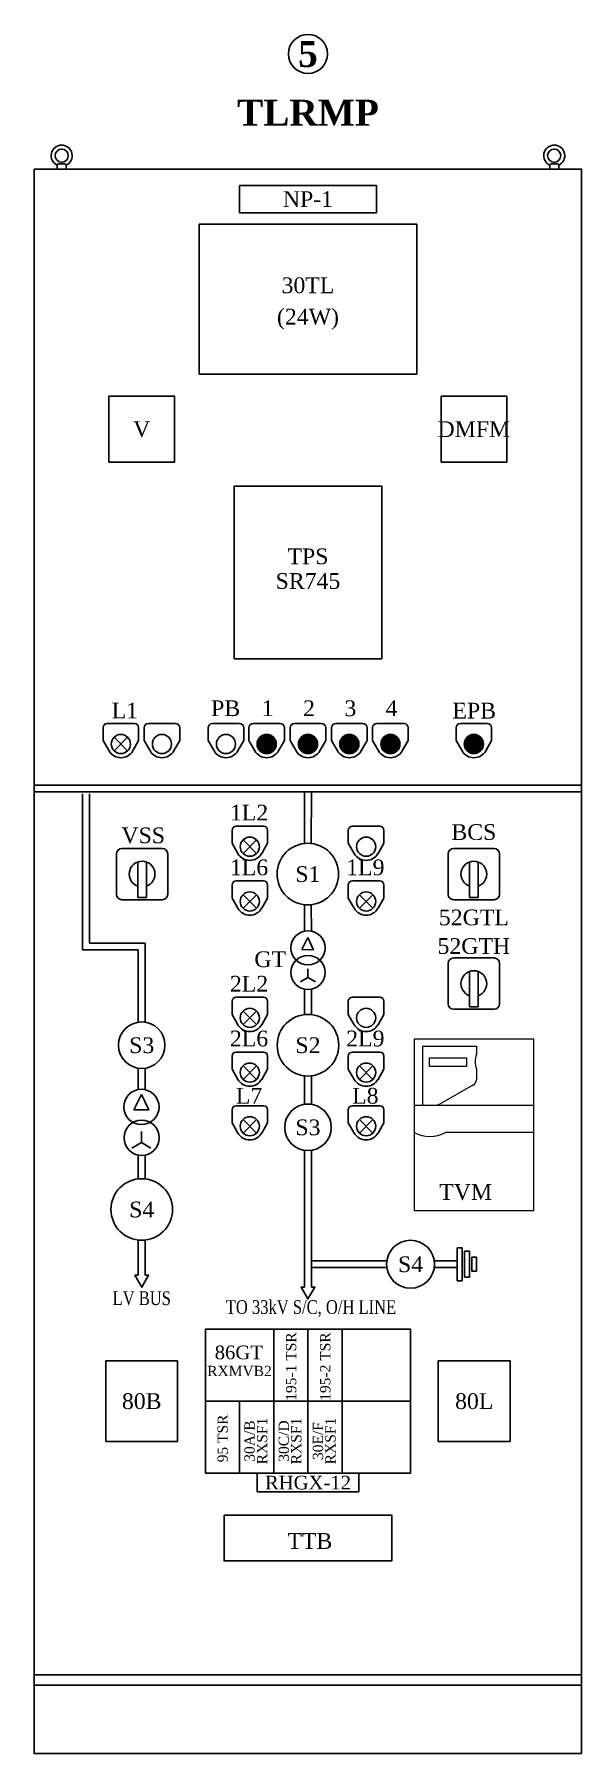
# Model space of a CAD drawing. Header units: millimetres. Extents: x -258 to 424, y -2156 to -1905.
# Drawn here: x 41.5 to 121.5, y -2155.8 to -1904.7 of the extents above; entities that cross this region are included whole.
import ezdxf
from ezdxf.enums import TextEntityAlignment as Align

# ---------------------------------------------------------------- set-up
doc = ezdxf.new("R2010")
doc.units = ezdxf.units.MM
doc.linetypes.add('ACAD_ISO02W100', pattern=[15, 12, -3])
doc.styles.add('ROMANS', font='times.ttf')
doc.styles.add('ROMANT', font='timesbd.ttf')

msp = doc.modelspace()

# ---------------------------------------------------------------- linework, layer by layer
for p, q in [((44.87, -1923.8), (44.87, -1924.25)), ((45.92, -1923.55), (45.12, -1923.55)), ((46.17, -1923.8), (46.17, -1924.25)), ((116.87, -1923.8), (116.87, -1924.25)), ((117.12, -1923.55), (117.92, -1923.55)), ((118.17, -1923.8), (118.17, -1924.25)), ((46.09, -1924.33), (44.95, -1924.33)), ((116.95, -1924.33), (118.09, -1924.33)), ((51.57, -2007.83), (51.57, -2005.93)), ((56.17, -2005.33), (52.17, -2005.33)), ((56.77, -2007.83), (56.77, -2005.93)), ((57.57, -2007.83), (57.57, -2005.93)), ((62.17, -2005.33), (58.17, -2005.33)), ((62.77, -2007.83), (62.77, -2005.93)), ((66.93, -2007.83), (66.93, -2005.93)), ((71.53, -2005.33), (67.53, -2005.33)), ((72.13, -2007.83), (72.13, -2005.93)), ((72.88, -2007.83), (72.88, -2005.93)), ((77.48, -2005.33), (73.48, -2005.33)), ((78.08, -2007.83), (78.08, -2005.93)), ((78.92, -2007.83), (78.92, -2005.93)), ((83.52, -2005.33), (79.52, -2005.33)), ((84.12, -2007.83), (84.12, -2005.93)), ((84.97, -2007.83), (84.97, -2005.93)), ((89.57, -2005.33), (85.57, -2005.33)), ((90.17, -2007.83), (90.17, -2005.93)), ((90.97, -2007.83), (90.97, -2005.93)), ((95.57, -2005.33), (91.57, -2005.33)), ((96.17, -2007.83), (96.17, -2005.93)), ((103.17, -2007.83), (103.17, -2005.93)), ((107.77, -2005.33), (103.77, -2005.33)), ((108.37, -2007.83), (108.37, -2005.93)), ((51.57, -2007.83), (52.44, -2009.33)), ((53.18, -2009.32), (55.16, -2007.34)), ((55.16, -2009.32), (53.18, -2007.34)), ((56.77, -2007.83), (55.91, -2009.33)), ((57.57, -2007.83), (58.44, -2009.33)), ((62.77, -2007.83), (61.91, -2009.33)), ((66.93, -2007.83), (67.8, -2009.33)), ((72.13, -2007.83), (71.26, -2009.33)), ((72.88, -2007.83), (73.75, -2009.33)), ((78.08, -2007.83), (77.21, -2009.33)), ((78.92, -2007.83), (79.79, -2009.33)), ((84.12, -2007.83), (83.26, -2009.33)), ((84.97, -2007.83), (85.84, -2009.33)), ((90.17, -2007.83), (89.3, -2009.33)), ((90.97, -2007.83), (91.84, -2009.33)), ((96.17, -2007.83), (95.3, -2009.33)), ((103.17, -2007.83), (104.04, -2009.33)), ((108.37, -2007.83), (107.51, -2009.33)), ((121.52, -2014.33), (41.52, -2014.33)), ((121.52, -2015.33), (41.52, -2015.33)), ((48.57, -2015.61), (48.57, -2038.41)), ((49.57, -2015.61), (49.57, -2037.41)), ((81.02, -2015.33), (81, -2022.85)), ((82.02, -2015.33), (82, -2022.85)), ((70.42, -2022.83), (70.42, -2020.93)), ((75.02, -2020.33), (71.02, -2020.33)), ((75.62, -2022.83), (75.62, -2020.93)), ((87.42, -2022.83), (87.42, -2020.93)), ((88.02, -2020.33), (92.02, -2020.33)), ((92.62, -2022.83), (92.62, -2020.93)), ((53.52, -2030.28), (53.52, -2024.38)), ((54.32, -2023.58), (60.22, -2023.58)), ((61.02, -2024.38), (61.02, -2030.28)), ((70.42, -2022.83), (71.29, -2024.33)), ((74.01, -2024.32), (72.03, -2022.34)), ((72.03, -2024.32), (74.01, -2022.34)), ((75.62, -2022.83), (74.76, -2024.33)), ((87.42, -2022.83), (88.29, -2024.33)), ((92.62, -2022.83), (91.76, -2024.33)), ((102.02, -2030.28), (102.02, -2024.38)), ((102.82, -2023.58), (108.72, -2023.58)), ((109.52, -2024.38), (109.52, -2030.28)), ((56.64, -2025.56), (56.64, -2030.74)), ((57.91, -2025.56), (57.91, -2030.74)), ((105.14, -2025.56), (105.14, -2030.74)), ((106.41, -2025.56), (106.41, -2030.74)), ((70.42, -2030.83), (70.42, -2028.93)), ((75.02, -2028.33), (71.02, -2028.33)), ((75.62, -2030.83), (75.62, -2028.93)), ((87.42, -2030.83), (87.42, -2028.93)), ((88.02, -2028.33), (92.02, -2028.33)), ((92.62, -2030.83), (92.62, -2028.93)), ((60.22, -2031.08), (54.32, -2031.08)), ((56.64, -2030.74), (57.27, -2030.74)), ((57.91, -2030.74), (57.27, -2030.74)), ((70.42, -2030.83), (71.29, -2032.33)), ((74.01, -2032.32), (72.03, -2030.34)), ((72.03, -2032.32), (74.01, -2030.34)), ((75.62, -2030.83), (74.76, -2032.33)), ((81, -2031.8), (81.02, -2035.66)), ((82, -2031.8), (82.02, -2035.66)), ((87.42, -2030.83), (88.29, -2032.33)), ((89.03, -2032.32), (91.01, -2030.34)), ((91.01, -2032.32), (89.03, -2030.34)), ((92.62, -2030.83), (91.76, -2032.33)), ((108.72, -2031.08), (102.82, -2031.08)), ((105.14, -2030.74), (105.77, -2030.74)), ((106.41, -2030.74), (105.77, -2030.74)), ((81.5, -2036.6), (80.62, -2038.37)), ((81.5, -2036.6), (82.35, -2038.38)), ((56.72, -2038.41), (48.57, -2038.41)), ((57.72, -2037.41), (49.57, -2037.41)), ((56.72, -2038.41), (56.72, -2048.96)), ((57.72, -2037.41), (57.72, -2048.96)), ((82.35, -2038.38), (80.62, -2038.37)), ((81.52, -2041.19), (81.52, -2042.46)), ((102.02, -2046.28), (102.02, -2040.38)), ((102.82, -2039.58), (108.72, -2039.58)), ((105.14, -2041.56), (105.14, -2046.74)), ((106.41, -2041.56), (106.41, -2046.74)), ((109.52, -2040.38), (109.52, -2046.28)), ((81.52, -2042.46), (80.43, -2043.09)), ((81.02, -2044.18), (81.02, -2047.85)), ((81.52, -2042.46), (82.62, -2043.09)), ((82.02, -2044.18), (82.02, -2047.85)), ((70.42, -2047.83), (70.42, -2045.93)), ((75.02, -2045.33), (71.02, -2045.33)), ((75.62, -2047.83), (75.62, -2045.93)), ((87.42, -2047.83), (87.42, -2045.93)), ((88.02, -2045.33), (92.02, -2045.33)), ((92.62, -2047.83), (92.62, -2045.93)), ((105.14, -2046.74), (105.77, -2046.74)), ((106.41, -2046.74), (105.77, -2046.74)), ((70.42, -2047.83), (71.29, -2049.33)), ((74.01, -2049.32), (72.03, -2047.34)), ((72.03, -2049.32), (74.01, -2047.34)), ((75.62, -2047.83), (74.76, -2049.33)), ((87.42, -2047.83), (88.29, -2049.33)), ((92.62, -2047.83), (91.76, -2049.33)), ((108.72, -2047.08), (102.82, -2047.08)), ((70.42, -2055.83), (70.42, -2053.93)), ((75.02, -2053.33), (71.02, -2053.33)), ((75.62, -2055.83), (75.62, -2053.93)), ((87.42, -2055.83), (87.42, -2053.93)), ((88.02, -2053.33), (92.02, -2053.33)), ((92.62, -2055.83), (92.62, -2053.93)), ((56.72, -2055.69), (56.72, -2058.8)), ((57.72, -2055.69), (57.72, -2058.82)), ((70.42, -2055.83), (71.29, -2057.33)), ((74.01, -2057.32), (72.03, -2055.34)), ((72.03, -2057.32), (74.01, -2055.34)), ((75.62, -2055.83), (74.76, -2057.33)), ((81.02, -2056.8), (81.02, -2060.93)), ((82.02, -2056.8), (82.02, -2060.93)), ((87.42, -2055.83), (88.29, -2057.33)), ((89.03, -2057.32), (91.01, -2055.34)), ((91.01, -2057.32), (89.03, -2055.34)), ((92.62, -2055.83), (91.76, -2057.33)), ((57.17, -2059.53), (56.08, -2061.77)), ((57.17, -2059.53), (58.27, -2061.77)), ((56.08, -2061.77), (58.27, -2061.77)), ((70.42, -2063.67), (70.42, -2061.77)), ((75.02, -2061.17), (71.02, -2061.17)), ((75.62, -2063.67), (75.62, -2061.77)), ((82.02, -2060.93), (81.02, -2060.93)), ((87.42, -2063.67), (87.42, -2061.77)), ((88.02, -2061.17), (92.02, -2061.17)), ((92.62, -2063.67), (92.62, -2061.77)), ((70.42, -2063.67), (71.29, -2065.17)), ((74.01, -2065.16), (72.03, -2063.18)), ((72.03, -2065.16), (74.01, -2063.18)), ((75.62, -2063.67), (74.76, -2065.17)), ((87.42, -2063.67), (88.29, -2065.17)), ((89.03, -2065.16), (91.01, -2063.18)), ((91.01, -2065.16), (89.03, -2063.18)), ((92.62, -2063.67), (91.76, -2065.17)), ((57.18, -2066.56), (55.79, -2067.37)), ((57.18, -2064.95), (57.18, -2066.56)), ((57.18, -2066.56), (58.57, -2067.37)), ((56.72, -2068.39), (56.72, -2071.85)), ((57.72, -2068.39), (57.72, -2071.85)), ((81.02, -2067.73), (81.02, -2087.66)), ((82.02, -2067.73), (82.02, -2087.66)), ((56.72, -2080.8), (56.72, -2085.95)), ((57.72, -2080.8), (57.72, -2085.95)), ((103.34, -2081.92), (103.34, -2086.73)), ((104.04, -2081.92), (103.34, -2081.92)), ((104.04, -2081.92), (104.04, -2086.73)), ((82.02, -2083.83), (93.16, -2083.83)), ((99.89, -2083.83), (103.34, -2083.83)), ((103.34, -2084.68), (103.34, -2083.98)), ((104.41, -2082.41), (104.41, -2086.24)), ((105.11, -2082.41), (104.41, -2082.41)), ((105.11, -2082.41), (105.11, -2086.24)), ((105.48, -2083.29), (105.48, -2085.36)), ((106.18, -2083.29), (105.48, -2083.29)), ((106.18, -2083.29), (106.18, -2085.36)), ((82.02, -2084.83), (93.16, -2084.83)), ((99.89, -2084.83), (103.34, -2084.83)), ((103.34, -2086.73), (104.04, -2086.73)), ((104.41, -2086.24), (105.11, -2086.24)), ((105.48, -2085.36), (106.18, -2085.36)), ((76.52, -2093.83), (76.52, -2104.33)), ((81.52, -2104.33), (81.52, -2093.83)), ((86.52, -2093.83), (86.52, -2104.33)), ((62.47, -2098.43), (51.97, -2098.43)), ((51.97, -2098.43), (51.97, -2110.23)), ((62.47, -2110.23), (62.47, -2098.43)), ((100.57, -2098.43), (111.07, -2098.43)), ((100.57, -2110.23), (100.57, -2098.43)), ((111.07, -2098.43), (111.07, -2110.23)), ((96.52, -2104.33), (66.52, -2104.33)), ((71.52, -2104.33), (71.52, -2114.83)), ((76.52, -2104.33), (76.52, -2114.83)), ((81.52, -2114.83), (81.52, -2104.33)), ((86.52, -2114.83), (86.52, -2104.33)), ((51.97, -2110.23), (62.47, -2110.23)), ((111.07, -2110.23), (100.57, -2110.23))]:
    msp.add_line(p, q)
at = {"lineweight": 0}
for p, q in [((114.52, -2051.46), (97.02, -2051.46)), ((97.02, -2051.46), (97.02, -2076.46)), ((114.52, -2076.46), (114.52, -2051.46)), ((98.3, -2061.09), (98.3, -2052.46)), ((98.3, -2052.46), (106.15, -2052.46)), ((98.3, -2061.09), (98.3, -2052.46)), ((98.3, -2052.46), (106.15, -2052.46)), ((106.15, -2052.46), (106.15, -2053.64)), ((106.15, -2052.46), (106.15, -2053.64)), ((106.15, -2055.79), (106.15, -2057.32)), ((106.15, -2055.79), (106.15, -2057.32)), ((105.63, -2058.19), (100.71, -2060.97)), ((105.63, -2058.19), (100.71, -2060.97)), ((97.02, -2061.09), (114.52, -2061.09)), ((98.3, -2061.09), (100.22, -2061.09)), ((114.52, -2065.06), (101.61, -2065.06)), ((114.52, -2065.06), (101.61, -2065.06)), ((97.02, -2076.46), (114.52, -2076.46))]:
    msp.add_line(p, q, dxfattribs=at)
for points in [[(121.52, -2144.33), (41.52, -2144.33), (41.52, -1924.33), (121.52, -1924.33)], [(65.62, -1954.28), (97.42, -1954.28), (97.42, -1932.38), (65.62, -1932.38)], [(70.72, -1995.88), (92.32, -1995.88), (92.32, -1970.68), (70.72, -1970.68)], [(66.52, -2114.83), (96.52, -2114.83), (96.52, -2093.83), (66.52, -2093.83)], [(74.08, -2114.83), (88.97, -2114.83), (88.97, -2117.56), (74.08, -2117.56)], [(69.27, -2120.98), (93.77, -2120.98), (93.77, -2127.68), (69.27, -2127.68)], [(121.52, -2145.83), (41.52, -2145.83), (41.52, -2144.33), (121.52, -2144.33)], [(121.52, -2155.83), (41.52, -2155.83), (41.52, -2145.83), (121.52, -2145.83)]]:
    msp.add_lwpolyline(points, close=True)
at = {"color": 3}
msp.add_lwpolyline([(71.52, -1926.71), (71.52, -1930.71), (91.52, -1930.71), (91.52, -1926.71)], close=True, dxfattribs=at)
msp.add_lwpolyline([(71.52, -1926.71), (71.52, -1930.71), (91.52, -1930.71), (91.52, -1926.71)], close=True, dxfattribs=at)
at = {"color": 3, "lineweight": 9}
msp.add_lwpolyline([(71.52, -1926.71), (71.52, -1930.71), (91.52, -1930.71), (91.52, -1926.71)], close=True, dxfattribs=at)
msp.add_lwpolyline([(71.52, -1926.71), (71.52, -1930.71), (91.52, -1930.71), (91.52, -1926.71)], close=True, dxfattribs=at)
at = {"color": 2}
for points in [[(52.42, -1967.13), (62.02, -1967.13), (62.02, -1957.53), (52.42, -1957.53)], [(100.97, -1967.13), (110.57, -1967.13), (110.57, -1957.53), (100.97, -1957.53)]]:
    msp.add_lwpolyline(points, close=True, dxfattribs=at)
at = {"linetype": 'ACAD_ISO02W100', "const_width": 1.4}
for points in [[(74.78, -2008.33, 1), (76.18, -2008.33, 1)], [(80.82, -2008.33, 1), (82.22, -2008.33, 1)], [(86.87, -2008.33, 1), (88.27, -2008.33, 1)], [(92.87, -2008.33, 1), (94.27, -2008.33, 1)], [(105.07, -2008.33, 1), (106.47, -2008.33, 1)]]:
    msp.add_lwpolyline(points, format="xyb", close=True, dxfattribs=at)
at = {"lineweight": 0}
msp.add_lwpolyline([(99.31, -2054.18), (104.69, -2054.18), (104.69, -2055.46), (99.31, -2055.46)], close=True, dxfattribs=at)
msp.add_lwpolyline([(99.31, -2054.18), (104.69, -2054.18), (104.69, -2055.46), (99.31, -2055.46)], close=True, dxfattribs=at)
for points in [[(56.72, -2085.95), (56.22, -2085.95), (57.22, -2087.68), (58.23, -2085.95), (57.72, -2085.95)], [(81.02, -2087.66), (80.52, -2087.66), (81.52, -2089.39), (82.53, -2087.66), (82.02, -2087.66)]]:
    msp.add_lwpolyline(points)
for centre, radius in [((81.52, -1907.51), 2.86), ((45.52, -1922.37), 0.962), ((117.52, -1922.37), 0.962), ((54.17, -2008.33), 1.4), ((60.17, -2008.33), 1.4), ((69.53, -2008.33), 1.4), ((69.53, -2008.33), 1.4), ((75.48, -2008.33), 1.4), ((81.52, -2008.33), 1.4), ((87.57, -2008.33), 1.4), ((93.57, -2008.33), 1.4), ((105.77, -2008.33), 1.4), ((73.02, -2023.33), 1.4), ((90.02, -2023.33), 1.4), ((81.5, -2027.33), 4.5), ((73.02, -2031.33), 1.4), ((90.02, -2031.33), 1.4), ((81.52, -2038.11), 2.5), ((81.52, -2041.71), 2.5), ((73.02, -2048.33), 1.4), ((90.02, -2048.33), 1.4), ((57.22, -2052.33), 3.4), ((81.52, -2052.33), 4.5), ((73.02, -2056.33), 1.4), ((90.02, -2056.33), 1.4), ((81.52, -2064.33), 3.4), ((73.02, -2064.17), 1.4), ((90.02, -2064.17), 1.4), ((57.22, -2076.33), 4.5), ((96.52, -2084.33), 3.5)]:
    msp.add_circle(centre, radius)
at = {"color": 0, "ltscale": 5}
for centre in [(57.17, -2061.35), (57.21, -2065.86)]:
    msp.add_circle(centre, 2.58, dxfattribs=at)
for centre, radius, start, end in [((45.52, -1922.37), 1.54, 294.9203, 245.0797), ((117.52, -1922.37), 1.54, 294.9203, 245.0797), ((45.12, -1923.8), 0.25, 90, 180), ((45.92, -1923.8), 0.25, 0, 90), ((117.12, -1923.8), 0.25, 90, 180), ((117.92, -1923.8), 0.25, 0, 90), ((44.95, -1924.25), 0.08, 180, 270), ((46.09, -1924.25), 0.08, 270, 0), ((116.95, -1924.25), 0.08, 180, 270), ((118.09, -1924.25), 0.08, 270, 0), ((52.17, -2005.93), 0.6, 90, 180), ((56.17, -2005.93), 0.6, 0, 90), ((58.17, -2005.93), 0.6, 90, 180), ((62.17, -2005.93), 0.6, 0, 90), ((67.53, -2005.93), 0.6, 90, 180), ((71.53, -2005.93), 0.6, 0, 90), ((73.48, -2005.93), 0.6, 90, 180), ((77.48, -2005.93), 0.6, 0, 90), ((79.52, -2005.93), 0.6, 90, 180), ((83.52, -2005.93), 0.6, 0, 90), ((85.57, -2005.93), 0.6, 90, 180), ((89.57, -2005.93), 0.6, 0, 90), ((91.57, -2005.93), 0.6, 90, 180), ((95.57, -2005.93), 0.6, 0, 90), ((103.77, -2005.93), 0.6, 90, 180), ((107.77, -2005.93), 0.6, 0, 90), ((54.17, -2008.33), 2, 210.0551, 329.9449), ((60.17, -2008.33), 2, 210.0551, 329.9449), ((69.53, -2008.33), 2, 210.0551, 329.9449), ((75.48, -2008.33), 2, 210.0551, 329.9449), ((81.52, -2008.33), 2, 210.0551, 329.9449), ((87.57, -2008.33), 2, 210.0551, 329.9449), ((93.57, -2008.33), 2, 210.0551, 329.9449), ((105.77, -2008.33), 2, 210.0551, 329.9449), ((71.02, -2020.93), 0.6, 90, 180), ((75.02, -2020.93), 0.6, 0, 90), ((88.02, -2020.93), 0.6, 90, 180), ((92.02, -2020.93), 0.6, 0, 90), ((54.32, -2024.38), 0.8, 90, 180), ((60.22, -2024.38), 0.8, 0, 90), ((73.02, -2023.33), 2, 210.0551, 329.9449), ((90.02, -2023.33), 2, 210.0551, 329.9449), ((102.82, -2024.38), 0.8, 90, 180), ((108.72, -2024.38), 0.8, 0, 90), ((57.27, -2027.33), 1.88, 289.7438, 250.2562), ((105.77, -2027.33), 1.88, 289.7438, 250.2562), ((71.02, -2028.93), 0.6, 90, 180), ((75.02, -2028.93), 0.6, 0, 90), ((88.02, -2028.93), 0.6, 90, 180), ((92.02, -2028.93), 0.6, 0, 90), ((54.32, -2030.28), 0.8, 180, 270), ((60.22, -2030.28), 0.8, 270, 0), ((102.82, -2030.28), 0.8, 180, 270), ((108.72, -2030.28), 0.8, 270, 0), ((73.02, -2031.33), 2, 210.0551, 329.9449), ((90.02, -2031.33), 2, 210.0551, 329.9449), ((102.82, -2040.38), 0.8, 90, 180), ((105.77, -2043.33), 1.88, 289.7438, 250.2562), ((108.72, -2040.38), 0.8, 0, 90), ((71.02, -2045.93), 0.6, 90, 180), ((75.02, -2045.93), 0.6, 0, 90), ((88.02, -2045.93), 0.6, 90, 180), ((92.02, -2045.93), 0.6, 0, 90), ((102.82, -2046.28), 0.8, 180, 270), ((108.72, -2046.28), 0.8, 270, 0), ((73.02, -2048.33), 2, 210.0551, 329.9449), ((90.02, -2048.33), 2, 210.0551, 329.9449), ((71.02, -2053.93), 0.6, 90, 180), ((75.02, -2053.93), 0.6, 0, 90), ((88.02, -2053.93), 0.6, 90, 180), ((92.02, -2053.93), 0.6, 0, 90), ((73.02, -2056.33), 2, 210.0551, 329.9449), ((90.02, -2056.33), 2, 210.0551, 329.9449), ((71.02, -2061.77), 0.6, 90, 180), ((75.02, -2061.77), 0.6, 0, 90), ((88.02, -2061.77), 0.6, 90, 180), ((92.02, -2061.77), 0.6, 0, 90), ((73.02, -2064.17), 2, 210.0551, 329.9449), ((90.02, -2064.17), 2, 210.0551, 329.9449)]:
    msp.add_arc(centre, radius, start, end)
at = {"lineweight": 0}
for centre, radius, start, end in [((108.96, -2054.72), 3.01, 159.0697, 200.9303), ((108.96, -2054.72), 3.01, 159.0697, 200.9303), ((105.15, -2057.32), 1, 298.8604, 360), ((105.15, -2057.32), 1, 298.8604, 360), ((100.22, -2060.09), 1, 270, 299.3925), ((100.22, -2060.09), 1, 270, 299.3925), ((99.32, -2061.04), 4.63, 240.3154, 299.6846), ((99.32, -2061.04), 4.63, 240.3154, 299.6846)]:
    msp.add_arc(centre, radius, start, end, dxfattribs=at)

# ---------------------------------------------------------------- texts
for s, height, style, p in [('5', 3.8, 'ROMANT', (81.52, -1907.51)), ('TLRMP', 3.8, 'ROMANT', (81.52, -1916.09)), ('NP-1', 2.3, 'ROMANS', (81.52, -1928.71)), ('30TL', 2.3, 'ROMANS', (81.52, -1941.31)), ('(24W)', 2.3, 'ROMANS', (81.52, -1945.89)), ('TPS', 2.3, 'ROMANS', (81.52, -1980.91)), ('SR745', 2.3, 'ROMANS', (81.52, -1984.51)), ('1L2', 2.3, 'ROMANS', (72.91, -2018.35)), ('BCS', 2.3, 'ROMANS', (105.77, -2021.19)), ('1L6', 2.3, 'ROMANS', (72.91, -2026.35)), ('S1', 2.3, 'ROMANS', (81.5, -2027.33)), ('1L9', 2.3, 'ROMANS', (89.91, -2026.35)), ('52GTL', 2.3, 'ROMANS', (105.77, -2033.66)), ('52GTH', 2.3, 'ROMANS', (105.77, -2037.84)), ('GT', 2.3, 'ROMANS', (76, -2039.77)), ('2L2', 2.3, 'ROMANS', (72.91, -2043.35)), ('S3', 2.3, 'ROMANS', (57.22, -2052.33)), ('2L6', 2.3, 'ROMANS', (72.91, -2051.35)), ('S2', 2.3, 'ROMANS', (81.52, -2052.33)), ('2L9', 2.3, 'ROMANS', (89.91, -2051.35)), ('L7', 2.3, 'ROMANS', (72.91, -2059.72)), ('L8', 2.3, 'ROMANS', (89.91, -2059.72)), ('S3', 2.3, 'ROMANS', (81.52, -2064.33)), ('S4', 2.3, 'ROMANS', (57.22, -2076.33)), ('S4', 2.3, 'ROMANS', (96.52, -2084.33)), ('86GT', 2, 'ROMANS', (71.41, -2097.21)), ('RXMVB2', 1.5, 'ROMANS', (71.51, -2099.92)), ('80B', 2.3, 'ROMANS', (57.22, -2104.33)), ('80L', 2.3, 'ROMANS', (105.82, -2104.33)), ('RHGX-12', 2, 'ROMANS', (81.52, -2116.23))]:
    msp.add_text(s, height=height, dxfattribs=dict(style=style)).set_placement(p, align=Align.MIDDLE_CENTER)
at = {"color": 2, "style": 'ROMANS'}
for s, p in [('V', (57.22, -1962.33)), ('DMFM', (105.77, -1962.33))]:
    msp.add_text(s, height=2.3, dxfattribs=at).set_placement(p, align=Align.MIDDLE_CENTER)
at = {"style": 'ROMANS'}
msp.add_text('L1', height=2.3, dxfattribs=at).set_placement((52.83, -2003.43), align=Align.MIDDLE_LEFT)
at = {"color": 2, "style": 'ROMANS'}
for s, p in [('PB', (67.36, -2003.1)), ('1', (74.76, -2003.1)), ('2', (80.8, -2003.1)), ('3', (86.85, -2003.1)), ('4', (92.85, -2003.1))]:
    msp.add_text(s, height=2.3, dxfattribs=at).set_placement(p, align=Align.MIDDLE_LEFT)
at = {"style": 'ROMANS'}
for s, p in [('EPB', (102.64, -2004.6)), ('VSS', (54.25, -2022.82)), ('TTB', (78.52, -2125.91))]:
    msp.add_text(s, height=2.3, dxfattribs=at).set_placement(p)
at = {"lineweight": 0, "style": 'ROMANS'}
msp.add_text('TVM', height=2.3, dxfattribs=at).set_placement((100.72, -2074.92))
at = {"style": 'ROMANS', "width": 0.8}
for s, p in [('LV BUS', (57.22, -2089.29)), ('TO 33kV S/C, O/H LINE', (81.96, -2090.58))]:
    msp.add_text(s, height=2, dxfattribs=at).set_placement(p, align=Align.MIDDLE_CENTER)
at = {"style": 'ROMANS'}
for s, p in [('195-1 TSR', (79.05, -2099.28)), ('195-2 TSR', (84.05, -2099.28)), ('95 TSR', (69.05, -2109.78)), ('30A/B', (72.98, -2110.16)), ('RXSF1', (74.81, -2110.16)), ('30C/D', (77.98, -2110.16)), ('RXSF1', (79.81, -2110.16)), ('RXSF1', (84.81, -2110.16)), ('30E/F', (82.98, -2110.16))]:
    msp.add_text(s, height=1.5, rotation=90, dxfattribs=at).set_placement(p, align=Align.MIDDLE_CENTER)

doc.saveas('drawing.dxf')
